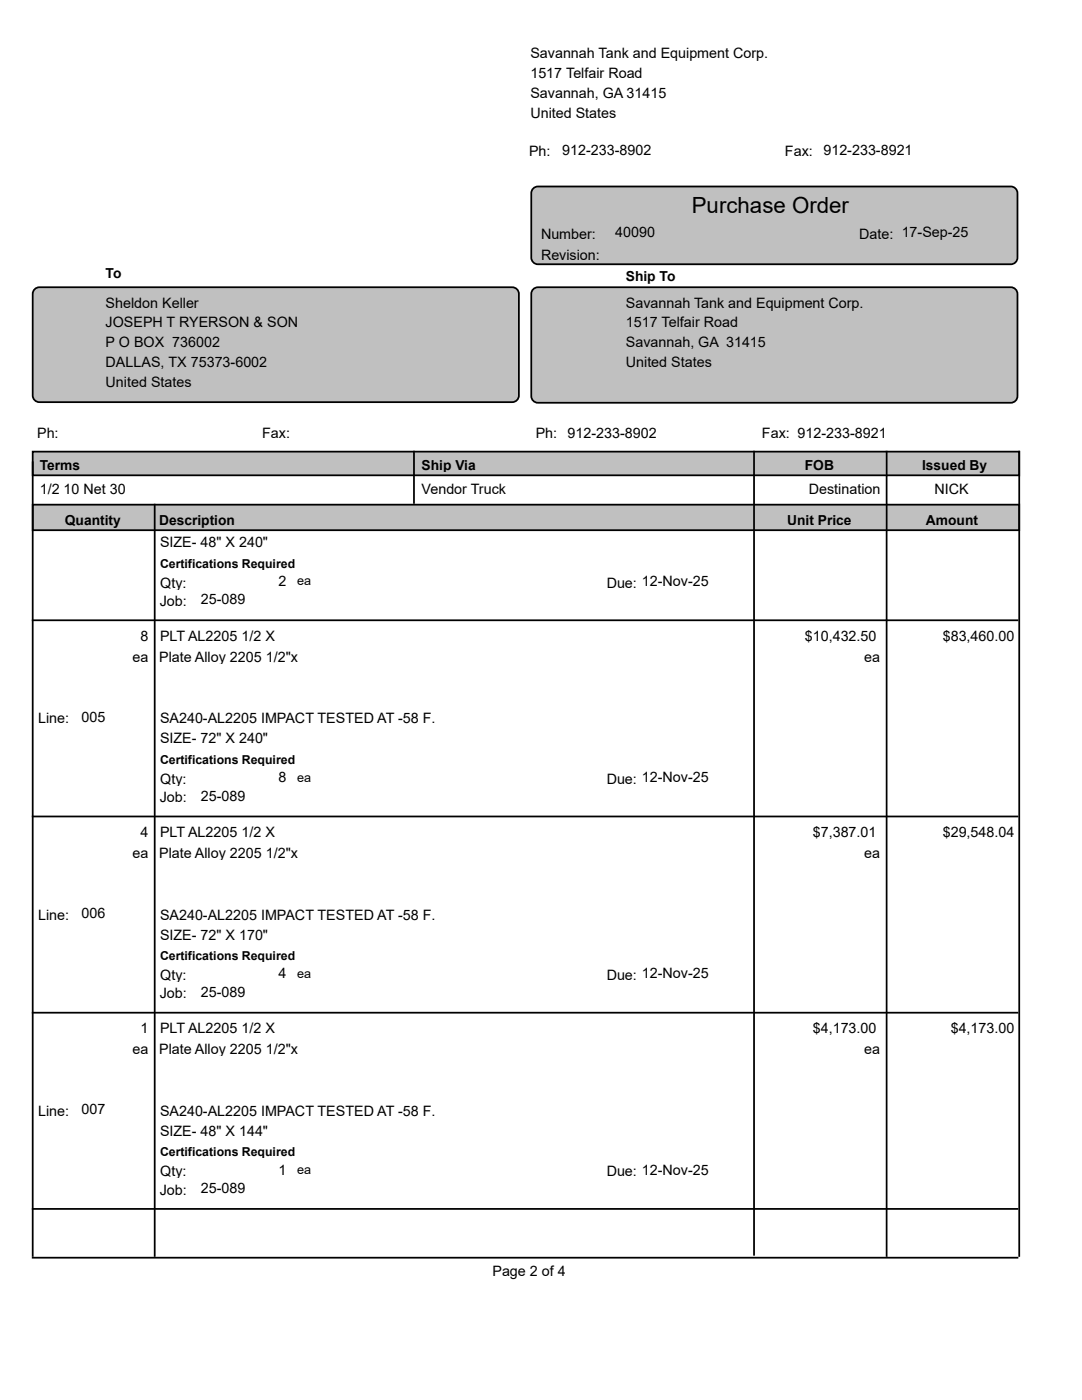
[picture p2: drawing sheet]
<svg xmlns="http://www.w3.org/2000/svg" width="216mm" height="279mm" viewBox="0 0 216 279" stroke-linecap="round" stroke-linejoin="round" font-family="sans-serif">
<defs><g id="words">
<text font-size="4.4" x="138" y="42.6">Purchase Order</text>
<g font-size="2.9">
<text x="105.8" y="11.6">Savannah Tank and Equipment Corp.</text>
<text x="105.8" y="15.6">1517 Telfair Road</text>
<text x="105.8" y="19.6">Savannah, GA 31415</text>
<text x="105.8" y="23.5">United States</text>
<text x="105.6" y="31.2">Ph:</text>
<text x="112.2" y="30.9">912-233-8902</text>
<text x="156.6" y="31.2">Fax:</text>
<text x="164.3" y="30.9">912-233-8921</text>
<text x="107.9" y="47.6">Number:</text>
<text x="122.8" y="47.3">40090</text>
<text x="171.4" y="47.6">Date: 17-Sep-25</text>
<text x="107.9" y="51.9">Revision:</text>
<text x="21.1" y="61.4">Sheldon Keller</text>
<text x="21.1" y="65.4">JOSEPH T RYERSON &amp; SON</text>
<text x="124.9" y="61.4">Savannah Tank and Equipment Corp.</text>
<text x="124.9" y="65.4">1517 Telfair Road</text>
<text x="21.1" y="69.3">P O BOX 736002</text>
<text x="124.9" y="69.3">Savannah, GA 31415</text>
<text x="21.1" y="73.3">DALLAS, TX 75373-6002</text>
<text x="21.1" y="77.3">United States</text>
<text x="124.9" y="73.3">United States</text>
<text x="7.4" y="87.3">Ph:</text>
<text x="52.3" y="87.3">Fax:</text>
<text x="106.9" y="87.3">Ph:</text>
<text x="113.2" y="87.3">912-233-8902</text>
<text x="152" y="87.3">Fax: 912-233-8921</text>
<text x="7.9" y="98.6">1/2 10 Net 30</text>
<text x="84.1" y="98.6">Vendor Truck</text>
<text x="161.4" y="98.6">Destination</text>
<text x="186.5" y="98.6">NICK</text>
<text x="31.9" y="109.2">SIZE- 48&quot; X 240&quot;</text>
<text x="32" y="117.3">Qty:</text>
<text x="55.6" y="116.9">2</text>
<text x="121.1" y="117.3">Due: 12-Nov-25</text>
<text x="31.9" y="120.9">Job:</text>
<text x="40.1" y="120.6">25-089</text>
<text x="28" y="127.8">8</text>
<text x="31.9" y="127.8">PLT AL2205 1/2 X</text>
<text x="160.6" y="127.8">$10,432.50</text>
<text x="188.1" y="127.8">$83,460.00</text>
<text x="26.4" y="132.1">ea</text>
<text x="31.7" y="132.1">Plate Alloy 2205 1/2&quot;x</text>
<text x="172.5" y="132.1">ea</text>
<text x="7.6" y="144.4">Line:</text>
<text x="16.3" y="144.1">005</text>
<text x="31.9" y="144.4">SA240-AL2205 IMPACT TESTED AT -58 F.</text>
<text x="31.9" y="148.3">SIZE- 72&quot; X 240&quot;</text>
<text x="31.9" y="160.1">Job:</text>
<text x="32" y="156.4">Qty:</text>
<text x="40.1" y="159.8">25-089</text>
<text x="55.6" y="156.1">8</text>
<text x="121.1" y="156.4">Due: 12-Nov-25</text>
<text x="28" y="167">4</text>
<text x="31.9" y="167">PLT AL2205 1/2 X</text>
<text x="162.2" y="167">$7,387.01</text>
<text x="188.1" y="167">$29,548.04</text>
<text x="26.4" y="171.2">ea</text>
<text x="31.7" y="171.2">Plate Alloy 2205 1/2&quot;x</text>
<text x="172.5" y="171.2">ea</text>
<text x="7.6" y="183.5">Line:</text>
<text x="16.3" y="183.2">006</text>
<text x="31.9" y="183.5">SA240-AL2205 IMPACT TESTED AT -58 F.</text>
<text x="31.9" y="187.5">SIZE- 72&quot; X 170&quot;</text>
<text x="32" y="195.6">Qty:</text>
<text x="55.6" y="195.3">4</text>
<text x="121.1" y="195.6">Due: 12-Nov-25</text>
<text x="31.9" y="199.2">Job:</text>
<text x="40.1" y="198.9">25-089</text>
<text x="28" y="206.1">1</text>
<text x="31.9" y="206.1">PLT AL2205 1/2 X</text>
<text x="162.2" y="206.1">$4,173.00</text>
<text x="189.7" y="206.1">$4,173.00</text>
<text x="26.4" y="210.4">ea</text>
<text x="31.7" y="210.4">Plate Alloy 2205 1/2&quot;x</text>
<text x="172.5" y="210.4">ea</text>
<text x="7.6" y="222.7">Line:</text>
<text x="16.3" y="222.4">007</text>
<text x="31.9" y="222.7">SA240-AL2205 IMPACT TESTED AT -58 F.</text>
<text x="31.9" y="226.7">SIZE- 48&quot; X 144&quot;</text>
<text x="31.9" y="238.4">Job:</text>
<text x="32" y="234.7">Qty:</text>
<text x="40.1" y="238.1">25-089</text>
<text x="55.6" y="234.4">1</text>
<text x="121.1" y="234.7">Due: 12-Nov-25</text>
<text x="98.3" y="254.7">Page 2 of 4</text>
</g>
<g font-size="2.8">
<text x="21.1" y="55.4">To</text>
<text x="124.9" y="56.1">Ship To</text>
<text x="7.9" y="93.8">Terms</text>
<text x="84.1" y="93.8">Ship Via</text>
<text x="160.6" y="93.8">FOB</text>
<text x="184" y="93.8">Issued By</text>
<text x="12.9" y="104.8">Quantity</text>
<text x="31.7" y="104.8">Description</text>
<text x="157.1" y="104.8">Unit Price</text>
<text x="184.8" y="104.8">Amount</text>
</g>
<g font-size="2.5">
<text x="31.9" y="113.3">Certifications Required</text>
<text x="59.3" y="116.8">ea</text>
<text x="31.9" y="152.5">Certifications Required</text>
<text x="59.3" y="156">ea</text>
<text x="31.9" y="191.6">Certifications Required</text>
<text x="59.3" y="195.2">ea</text>
<text x="31.9" y="230.8">Certifications Required</text>
<text x="59.3" y="234.3">ea</text>
</g>
</g></defs>
<g fill="#c0c0c0" stroke="#000" stroke-width=".35">
<path d="M106.3 37.8l.6-.5 .4-.1h94.4a1.33 1.33 0 0 1 1.3 1.3v12.9a1.33 1.33 0 0 1-1.3 1.3h-94.4a1.33 1.33 0 0 1-1.3-1.3v-12.9z"/>
<path d="M6.5 90.1h196.9v4.8h-196.9z"/>
<path d="M6.5 100.7h196.9v5.1h-196.9z"/>
<path d="M6.8 57.9l.6-.5 .4-.1h94.4a1.33 1.33 0 0 1 1.3 1.3v20.3a1.33 1.33 0 0 1-1.3 1.4h-94.4a1.33 1.33 0 0 1-1.3-1.4v-20.3z"/>
<path d="M106.3 57.9l.6-.5 .4-.1h94.4a1.33 1.33 0 0 1 1.3 1.3v20.5a1.33 1.33 0 0 1-1.3 1.3h-94.4a1.33 1.33 0 0 1-1.3-1.3v-20.5z"/>
</g>
<path d="M6.5 92.1v158.7M82.6 90v10.5M150.5 90v160.6M176.9 90v160.8M203.4 90v160.8M30.9 100.5v150.3M6.3 123.8h196.9M6.3 162.9h196.9M6.3 202.1h196.9M6.3 241.3h196.9M6.3 251h196.9" fill="none" stroke="#000" stroke-width=".35"/>
<use href="#words"/>
</svg>
